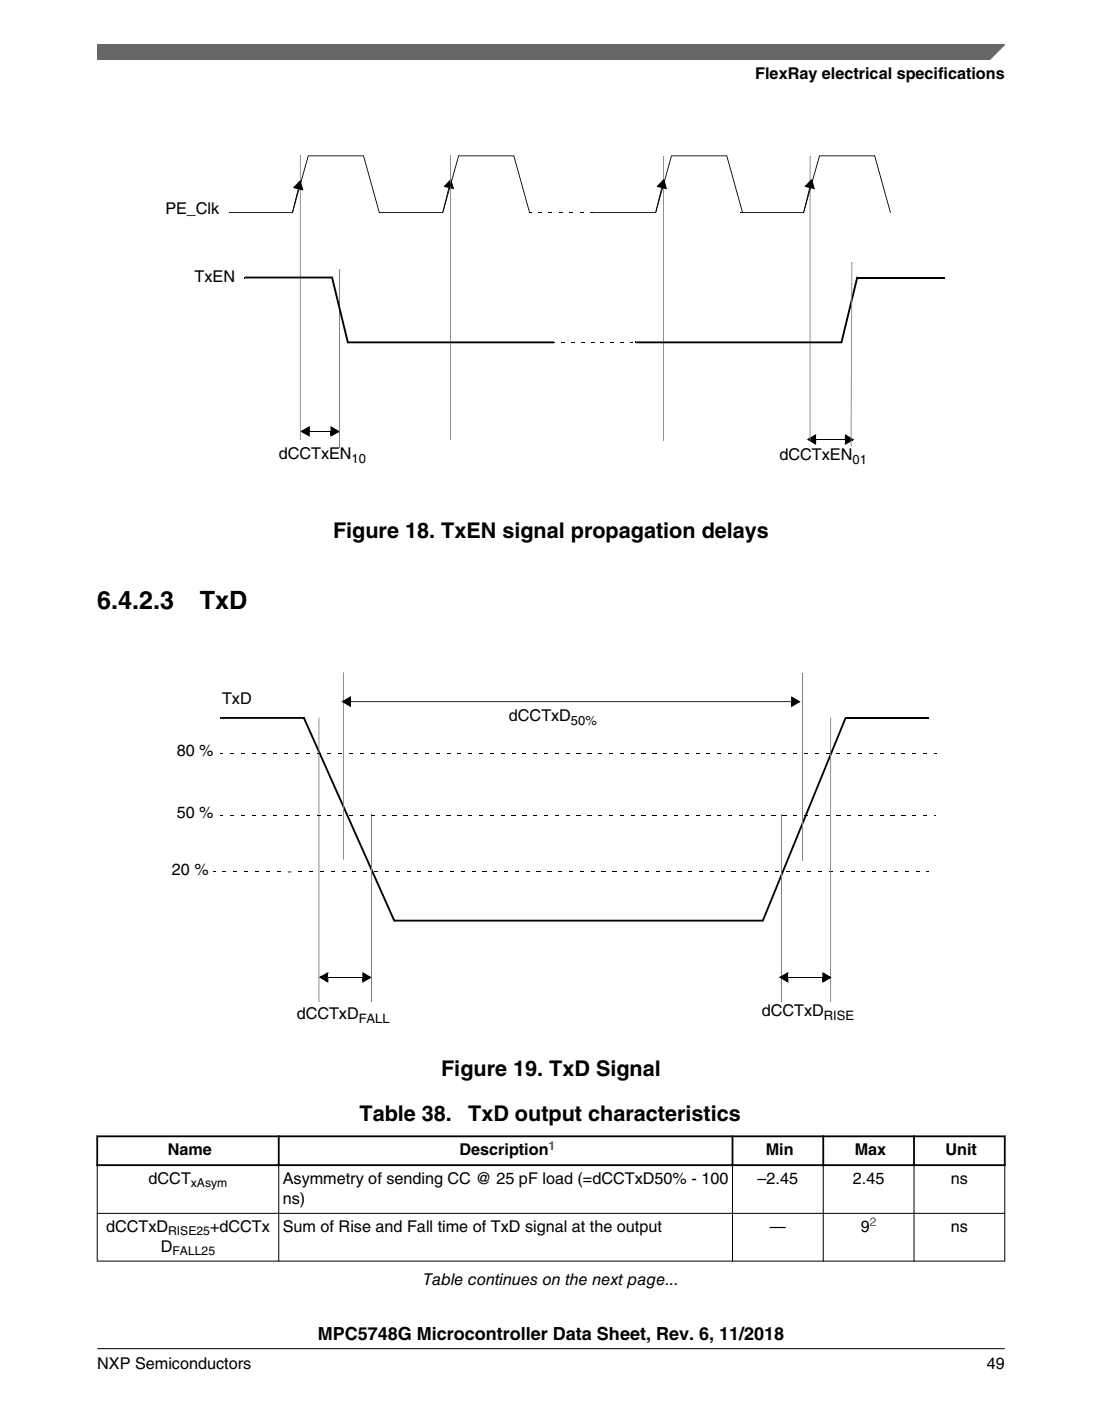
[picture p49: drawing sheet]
<svg xmlns="http://www.w3.org/2000/svg" width="216mm" height="274mm" viewBox="0 0 216 274" stroke-linecap="round" stroke-linejoin="round" font-family="sans-serif">
<defs><g id="words">
<g font-size="4.9">
<text x="19.1" y="119.3">6.4.2.3</text>
<text x="39.2" y="119.3">TxD</text>
</g>
<g font-size="4.2">
<text x="65.2" y="105.4">Figure 18. TxEN signal propagation delays</text>
<text x="86.4" y="210.7">Figure 19. TxD Signal</text>
<text x="70.4" y="219.4">Table 38.</text>
<text x="91.7" y="219.4">TxD output characteristics</text>
</g>
<text font-size="3.5" x="62.3" y="262.3">MPC5748G Microcontroller Data Sheet, Rev. 6, 11/2018</text>
<g font-size="3.2">
<text x="148" y="15.5">FlexRay electrical specifications</text>
<text x="32.4" y="41.8">PE_Clk</text>
<text x="38.1" y="55.2">TxEN</text>
<text x="54.6" y="89.8">dCCTxEN</text>
<text x="152.7" y="90.1">dCCTxEN</text>
<text x="43.5" y="137.9">TxD</text>
<text x="99.7" y="141.1">dCCTxD</text>
<text x="34.6" y="148.1">80 %</text>
<text x="34.6" y="160.1">50 %</text>
<text x="33.7" y="171.3">20 %</text>
<text x="58.1" y="199.5">dCCTxD</text>
<text x="149.2" y="198.9">dCCTxD</text>
<text x="32.9" y="226.2">Name</text>
<text x="90" y="226.2">Description</text>
<text x="150" y="226.2">Min</text>
<text x="167.4" y="226.2">Max</text>
<text x="185.2" y="226.2">Unit</text>
<text x="29.1" y="231.8">dCCT</text>
<text x="55.4" y="231.8">Asymmetry of sending CC @ 25 pF load (=dCCTxD50% - 100</text>
<text x="148.4" y="231.8">–2.45</text>
<text x="167.1" y="231.8">2.45</text>
<text x="186.3" y="231.8">ns</text>
<text x="55.4" y="235.7">ns)</text>
<text x="20.8" y="241.2">dCCTxD</text>
<text x="31.5" y="245.1">D</text>
<text x="41.2" y="241.2">+dCCTx</text>
<text x="55.4" y="241.2">Sum of Rise and Fall time of TxD signal at the output</text>
<text x="150.8" y="241.2">—</text>
<text x="168.6" y="241.2">9</text>
<text x="186.3" y="241.2">ns</text>
<text x="82.9" y="251.6">Table continues on the next page...</text>
<text x="19" y="268">NXP Semiconductors</text>
<text x="193.3" y="268">49</text>
</g>
<g font-size="2.5">
<text x="68.9" y="90.6">10</text>
<text x="167" y="90.9">01</text>
<text x="111.9" y="141.9">50%</text>
<text x="70.3" y="200.3">FALL</text>
<text x="161.4" y="199.7">RISE</text>
</g>
<g font-size="2.4" fill="#00f">
<text x="107.5" y="225.1">1</text>
<text x="170.4" y="240.1">2</text>
</g>
<g font-size="2.4">
<text x="37.4" y="232.5">xAsym</text>
<text x="32.9" y="241.8">RISE25</text>
<text x="33.8" y="245.7">FALL25</text>
</g>
</g></defs>
<path d="M60.3 83.7h.4v.8h-.4zM60.6 84.4l.1 .2zM58.8 84.5l1.9-1.1-.1 .5-1.3 .7-.2-.3 1.5 .8-.2 .3-.1-.9h.4v1zM64.7 84.5h.4v.7h-.4zM64.7 83.4l1.9 1.1-1.9 1 .1-.4 1.3-.8 .2 .4-1.5-.8 .2-.3 .1 .9h-.4z" fill="#000"/>
<path d="M59.2 84.5l1.3-.8v1.5zM64.9 83.7l1.3 .8-1.3 .7z" fill="#000"/>
<path d="M60.7 84.5h4.1" fill="none" stroke="#000" stroke-width=".2"/>
<g fill="#808080">
<path d="M58.8 30.4l.1 .1z"/>
<path d="M58.8 30.5h.1v55.7h-.1z"/>
</g>
<g fill="#000">
<path d="M58.4 36.9l.1 .2zM58.6 35.5l.3-.2 .6 2-.5-.2-.4-1.4 .3-.1-1 1.2-.3-.3 .9 .2-.1 .4-1-.3zM58.5 36.7l.7 .2-.1 .3-.7-.1zM87.9 36.7l.1 .1zM88.1 35.2l.3-.2 .6 2.1-.5-.2-.4-1.5 .4-.1-1.1 1.3-.3-.3 .9 .2-.1 .3-1-.3zM88 36.5l.7 .1-.1 .4-.7-.2zM57.2 41.6l.2 .1zM58.3 37l.2 .1-1.1 4.5h-.2zM86.7 41.4l.2 .1zM87.8 36.8h.2l-1.1 4.6h-.2zM159.5 85.3h.4v.8h-.4zM159.8 86l.1 .2z"/>
<path d="M158.1 86.1l1.8-1.1-.1 .5-1.3 .7-.2-.3 1.5 .7-.2 .4-.1-.9h.4v1zM165.5 85l1.9 1.1-1.9 1 .1-.4 1.3-.8 .2 .3-1.5-.7 .2-.3 .1 .9h-.4zM165.5 86.1h.4v.7h-.4z"/>
</g>
<path d="M58.8 35.6l.4 1.5-1.5-.4zM88.3 35.4l.4 1.4-1.5-.3zM158.4 86.1l1.3-.8v1.5zM165.7 85.3l1.3 .8-1.3 .7z" fill="#000"/>
<path d="M159.9 86.1h5.7" fill="none" stroke="#000" stroke-width=".2"/>
<g fill="#808080">
<path d="M88.2 30.4l.1 .1z"/>
<path d="M88.2 30.5h.1v55.7h-.1z"/>
<path d="M129.9 30.6l.2 .1z"/>
<path d="M129.9 30.7h.2v55.6h-.2z"/>
<path d="M158.6 30.6l.2 .1z"/>
<path d="M158.6 30.7h.2v55.6h-.2z"/>
<path d="M66.5 52.7h.2z"/>
</g>
<path d="M66.6 52.7v35" fill="none" stroke="#808080" stroke-width=".2"/>
<g fill="#000">
<path d="M71.1 30.5h.2l3.1 11.1h-.2zM100.6 30.5h.2l3 11.1h-.1zM129.6 36.7l.1 .1zM129.9 35.2l.2-.2 .6 2.1-.5-.2-.4-1.5 .4-.1-1.1 1.3-.3-.3 .9 .2-.1 .3-1-.3zM129.7 36.5l.8 .1-.1 .4-.8-.2zM142.3 30.5h.2l3.1 11.1h-.2zM158.6 36.7l.1 .1zM158.8 35.2l.3-.2 .6 2.1-.5-.2-.4-1.5 .4-.1-1.1 1.3-.3-.3 .9 .2-.1 .3-1-.3zM158.7 36.5l.7 .1-.1 .4-.7-.2zM171.3 30.5h.2l3 11.1h-.1zM44.9 41.5v.2zM44.9 41.5h12.4l.1 .1h-.2l3.1-11.2 .2 .1-3.1 11.2h-12.5z"/>
<path d="M47.9 54.2h.1v.3h-.1zM64.9 54.4l.3-.1 3.1 12.7-.2 .2-.1-.1zM74.3 41.5l.1 .2zM74.4 41.5h12.3l.1 .1h-.1l3.1-11.2 .1 .1-3.1 11.2h-12.4zM74.2 41.6l.2 .1zM103.7 41.6l.2 .1zM116 41.5l.1 .2zM116.1 41.5h12.4v.1h-.1l3.1-11.2 .1 .1-3.1 11.2h-12.4zM128.4 41.4l.2 .1zM129.5 36.8h.2l-1.1 4.6h-.2zM145 41.5l.1 .2zM145.1 41.5h12.3l.1 .1h-.1l3.1-11.2 .1 .1-3.1 11.2h-12.4z"/>
<path d="M145.4 41.6l.2 .1zM157.4 41.4l.2 .1zM158.5 36.8h.2l-1.1 4.6h-.2zM174.4 41.6l.2 .1zM68.1 66.9h40.4v.3h-40.4zM124.5 66.9h.1v.3h-.1zM167.8 54.2l.3 .2-3.1 12.7-.3-.1z"/>
</g>
<path d="M60.4 30.5h10.9M89.9 30.5h10.9M131.6 30.5h10.9M160.5 30.5h11" fill="none" stroke="#000" stroke-width=".2"/>
<path d="M48 54.3h17.2M167.9 54.3h17.2M124.6 67h40.4" fill="none" stroke="#000" stroke-width=".36"/>
<path d="M130 35.4l.4 1.4-1.5-.3zM159 35.4l.4 1.4-1.5-.3z" fill="#000"/>
<g fill="#808080">
<path d="M166.8 51.3l.2 .1z"/>
<path d="M166.6 87.2l.2 .1z"/>
</g>
<path d="M166.8 51.4v35.8" fill="none" stroke="#808080" stroke-width=".34"/>
<g fill="#000">
<path d="M103.6 41.5h.5v.2h-.5zM105.4 41.5h.7v.2h-.7zM107.5 41.5h.7v.2h-.7zM109.6 41.5h.6v.2h-.6zM111.6 41.5h.7v.2h-.7zM113.7 41.5h.7v.2h-.7zM115.7 41.5h.5v.2h-.5zM108.3 66.9h.4v.2h-.4zM110 66.9h.6v.2h-.6zM111.9 66.9h.7v.2h-.7zM113.8 66.9h.7v.2h-.7zM115.8 66.9h.6v.2h-.6z"/>
<path d="M117.7 66.9h.6v.2h-.6zM119.6 66.9h.7v.2h-.7zM121.5 66.9h.7v.2h-.7zM123.5 66.9h.4v.2h-.4z"/>
</g>
<path d="M26.7 124.7h162.5v79.4h-162.5z" fill="#fff"/>
<path d="M43.2 140.4h.1v.4h-.1zM43.3 140.4h16.4l17.7 39.8-.2 .2v-.3h72.3l.1 .3h-72.5l-17.7-39.8 .3-.1-.2 .3h-16.2zM165.5 140.4l.3 .2-16.2 39.7-.3-.1z" fill="#000"/>
<path d="M165.7 140.6h16.4" fill="none" stroke="#000" stroke-width=".36"/>
<path d="M62.4 140.5h.2v55.7h-.2z" fill="#808080"/>
<path d="M72.8 159.5v36.7" fill="none" stroke="#808080" stroke-width=".2"/>
<g fill="#000">
<path d="M43.2 147.5h.5v.2h-.5zM45.1 147.5h.7v.2h-.7zM47.2 147.5h.7v.2h-.7zM49.3 147.5h.7v.2h-.7zM51.5 147.5h.7v.2h-.7zM53.6 147.5h.7v.2h-.7zM55.7 147.5h.7v.2h-.7zM57.8 147.5h.7v.2h-.7zM59.9 147.5h.7v.2h-.7zM62.1 147.5h.7v.2h-.7zM64.2 147.5h.7v.2h-.7zM66.3 147.5h.7v.2h-.7z"/>
<path d="M68.4 147.5h.7v.2h-.7zM70.6 147.5h.7v.2h-.7zM72.7 147.5h.7v.2h-.7zM74.8 147.5h.7v.2h-.7zM76.9 147.5h.7v.2h-.7zM79.1 147.5h.7v.2h-.7zM81.2 147.5h.7v.2h-.7zM83.3 147.5h.7v.2h-.7zM85.4 147.5h.7v.2h-.7zM87.5 147.5h.7v.2h-.7zM89.7 147.5h.7v.2h-.7zM91.8 147.5h.7v.2h-.7z"/>
<path d="M93.9 147.5h.7v.2h-.7zM96 147.5h.7v.2h-.7zM98.1 147.5h.7v.2h-.7zM100.3 147.5h.7v.2h-.7zM102.4 147.5h.7v.2h-.7zM104.5 147.5h.7v.2h-.7zM106.6 147.5h.7v.2h-.7zM108.8 147.5h.7v.2h-.7zM110.9 147.5l.1 .2zM111 147.5h.6v.2h-.6zM113 147.5l.1 .2zM113.1 147.5h.6v.2h-.6z"/>
<path d="M115.1 147.5l.1 .2zM115.2 147.5h.6v.2h-.6zM117.2 147.5l.1 .2zM117.3 147.5h.6v.2h-.6zM119.4 147.5v.2zM119.4 147.5h.7v.2h-.7zM121.5 147.5l.1 .2zM121.6 147.5h.6v.2h-.6zM123.6 147.5l.1 .2zM123.7 147.5h.6v.2h-.6zM125.7 147.5l.1 .2zM125.8 147.5h.6v.2h-.6z"/>
<path d="M127.8 147.5l.1 .2zM127.9 147.5h.6v.2h-.6zM130 147.5v.2zM130 147.5h.7v.2h-.7zM132.1 147.5l.1 .2zM132.2 147.5h.6v.2h-.6zM134.2 147.5l.1 .2zM134.3 147.5h.6v.2h-.6zM136.3 147.5l.1 .2zM136.4 147.5h.6v.2h-.6zM138.5 147.5h.6v.2h-.6zM140.6 147.5h.7v.2h-.7z"/>
<path d="M142.7 147.5h.7v.2h-.7zM144.8 147.5h.7v.2h-.7zM146.9 147.5h.7v.2h-.7zM149.1 147.5h.7v.2h-.7zM151.2 147.5h.7v.2h-.7zM153.3 147.5h.7v.2h-.7zM155.4 147.5h.7v.2h-.7zM157.5 147.5h.7v.2h-.7zM159.7 147.5h.7v.2h-.7zM161.8 147.5h.7v.2h-.7zM163.9 147.5h.7v.2h-.7zM166 147.5h.7v.2h-.7z"/>
<path d="M168.1 147.5h.7v.2h-.7zM170.3 147.5h.7v.2h-.7zM172.4 147.5h.7v.2h-.7zM174.5 147.5h.7v.2h-.7zM176.6 147.5h.7v.2h-.7zM178.8 147.5h.7v.2h-.7zM180.9 147.5h.7v.2h-.7zM183 147.5h.5v.2h-.5zM41.8 170.6h.4v.2h-.4zM43.6 170.6h.7v.2h-.7zM45.7 170.6h.7v.2h-.7zM47.9 170.6h.7v.2h-.7z"/>
<path d="M50 170.6h.7v.2h-.7zM52.1 170.6h.7v.2h-.7zM54.2 170.6h.7v.2h-.7zM56.4 170.6h.7v.2h-.7zM58.5 170.6h.7v.2h-.7zM60.6 170.6h.7v.2h-.7zM62.7 170.6h.7v.2h-.7zM64.8 170.6h.8v.2h-.8zM67 170.6h.7v.2h-.7zM69.1 170.6h.7v.2h-.7zM71.2 170.6h.7v.2h-.7zM73.3 170.6h.7v.2h-.7z"/>
<path d="M75.5 170.6h.7v.2h-.7zM77.6 170.6h.7v.2h-.7zM79.7 170.6h.7v.2h-.7zM81.8 170.6h.7v.2h-.7zM83.9 170.6h.7v.2h-.7zM86.1 170.6h.7v.2h-.7zM88.2 170.6h.7v.2h-.7zM90.3 170.6h.7v.2h-.7zM92.4 170.6h.7v.2h-.7zM94.6 170.6v.2zM94.6 170.6h.7v.2h-.7zM96.7 170.6l.1 .2z"/>
<path d="M96.8 170.6h.6v.2h-.6zM98.8 170.6l.1 .2zM98.9 170.6h.6v.2h-.6zM100.9 170.6l.1 .2zM101 170.6h.6v.2h-.6zM103 170.6l.1 .2zM103.1 170.6h.6v.2h-.6zM105.2 170.6v.2zM105.2 170.6h.7v.2h-.7zM107.3 170.6l.1 .2zM107.4 170.6h.6v.2h-.6zM109.4 170.6l.1 .2z"/>
<path d="M109.5 170.6h.6v.2h-.6zM111.5 170.6l.1 .2zM111.6 170.6h.6v.2h-.6zM113.6 170.6l.1 .2zM113.7 170.6h.6v.2h-.6zM115.8 170.6v.2zM115.8 170.6h.7v.2h-.7zM117.9 170.6l.1 .2zM118 170.6h.6v.2h-.6zM120 170.6l.1 .2zM120.1 170.6h.6v.2h-.6zM122.1 170.6l.1 .2z"/>
<path d="M122.2 170.6h.6v.2h-.6zM124.2 170.6l.1 .2zM124.3 170.6h.6v.2h-.6zM126.4 170.6v.2zM126.4 170.6h.7v.2h-.7zM128.5 170.6l.1 .2zM128.6 170.6h.6v.2h-.6zM130.6 170.6l.1 .2zM130.7 170.6h.6v.2h-.6zM132.7 170.6l.1 .2zM132.8 170.6h.6v.2h-.6zM134.9 170.6v.2z"/>
<path d="M134.9 170.6h.7v.2h-.7zM137 170.6l.1 .2zM137.1 170.6h.6v.2h-.6zM139.1 170.6l.1 .2zM139.2 170.6h.6v.2h-.6zM141.2 170.6l.1 .2zM141.3 170.6h.6v.2h-.6zM143.3 170.6l.1 .2zM143.4 170.6h.6v.2h-.6zM145.5 170.6h.7v.2h-.7zM147.6 170.6h.7v.2h-.7zM149.7 170.6h.7v.2h-.7z"/>
<path d="M151.8 170.6h.7v.2h-.7zM153.9 170.6h.7v.2h-.7zM156.1 170.6h.7v.2h-.7zM158.2 170.6h.7v.2h-.7zM160.3 170.6h.7v.2h-.7zM162.4 170.6h.7v.2h-.7zM164.5 170.6h.7v.2h-.7zM166.7 170.6h.7v.2h-.7zM168.8 170.6h.7v.2h-.7zM170.9 170.6h.7v.2h-.7zM173 170.6h.7v.2h-.7zM175.2 170.6h.7v.2h-.7z"/>
<path d="M177.3 170.6h.7v.2h-.7zM179.4 170.6h.7v.2h-.7zM181.5 170.6h.5v.2h-.5zM64 190.6h.3v.8h-.3zM62.5 191.4l1.8-1.1-.1 .5-1.3 .7-.1-.3 1.4 .8-.1 .3-.1-.9h.3v1zM71 190.3l1.8 1.1-1.8 1.1 .1-.5 1.3-.8 .2 .3-1.5-.7 .1-.3 .2 .9h-.4zM71 191.4h.4v.7h-.4z"/>
</g>
<path d="M62.8 191.4l1.4-.8v1.5zM71.2 190.6l1.3 .8-1.3 .7z" fill="#000"/>
<path d="M64.2 191.4h6.9" fill="none" stroke="#000" stroke-width=".2"/>
<path d="M162.6 140.5h.2v55.7h-.2z" fill="#808080"/>
<path d="M153.1 159.5v36.7" fill="none" stroke="#808080" stroke-width=".2"/>
<path d="M154.1 190.6h.4v.8h-.4zM152.6 191.4l1.9-1.1-.1 .5-1.3 .7-.2-.3 1.5 .8-.2 .3-.1-.9h.4v1zM161.1 190.3l1.8 1.1-1.8 1.1 .1-.5 1.3-.8 .2 .3-1.5-.7 .2-.3 .1 .9h-.4zM161.1 191.4h.4v.7h-.4z" fill="#000"/>
<path d="M153 191.4l1.3-.8v1.5zM161.3 190.6l1.3 .8-1.3 .7z" fill="#000"/>
<path d="M154.4 191.4h6.8" fill="none" stroke="#000" stroke-width=".2"/>
<path d="M67.2 131.7h.2v36.6h-.2z" fill="#808080"/>
<path d="M157.2 131.8v36.7" fill="none" stroke="#808080" stroke-width=".2"/>
<g fill="#000">
<path d="M68.4 136.6h.3v.8h-.3zM68.7 137.3h86.4v.2h-86.4zM66.9 137.4l1.8-1.1v.5l-1.3 .7-.2-.3 1.5 .8-.2 .3-.1-.9h.3v1.1zM155 137.4h.4v.8h-.4zM155 136.3l1.9 1.1-1.9 1.1 .1-.5 1.3-.8 .2 .4-1.5-.8 .2-.3 .1 .9h-.4zM43.2 159.5h.5v.2h-.5zM45.1 159.5h.7v.2h-.7zM47.2 159.5h.7v.2h-.7zM49.3 159.5h.7v.2h-.7zM51.5 159.5h.7v.2h-.7zM53.6 159.5h.7v.2h-.7zM55.7 159.5h.7v.2h-.7z"/>
<path d="M57.8 159.5h.7v.2h-.7zM59.9 159.5h.7v.2h-.7zM62.1 159.5h.7v.2h-.7zM64.2 159.5h.7v.2h-.7zM66.3 159.5h.7v.2h-.7zM68.4 159.5h.7v.2h-.7zM70.6 159.5l.1 .2zM70.7 159.5h.6v.2h-.6zM72.7 159.5l.1 .2zM72.8 159.5h.6v.2h-.6zM74.8 159.5l.1 .2zM74.9 159.5h.6v.2h-.6z"/>
<path d="M76.9 159.5l.1 .2zM77 159.5h.6v.2h-.6zM79.1 159.5v.2zM79.1 159.5h.7v.2h-.7zM81.2 159.5l.1 .2zM81.3 159.5h.6v.2h-.6zM83.3 159.5l.1 .2zM83.4 159.5h.6v.2h-.6zM85.4 159.5l.1 .2zM85.5 159.5h.6v.2h-.6zM87.5 159.5l.1 .2zM87.6 159.5h.6v.2h-.6z"/>
<path d="M89.7 159.5v.2zM89.7 159.5h.7v.2h-.7zM91.8 159.5l.1 .2zM91.9 159.5h.6v.2h-.6zM93.9 159.5l.1 .2zM94 159.5h.6v.2h-.6zM96 159.5l.1 .2zM96.1 159.5h.6v.2h-.6zM98.1 159.5l.1 .2zM98.2 159.5h.6v.2h-.6zM100.3 159.5l.1 .2zM100.4 159.5h.6v.2h-.6z"/>
<path d="M102.4 159.5l.1 .2zM102.5 159.5h.6v.2h-.6zM104.5 159.5l.1 .2zM104.6 159.5h.6v.2h-.6zM106.6 159.5l.1 .2zM106.7 159.5h.6v.2h-.6zM108.8 159.5v.2zM108.8 159.5h.7v.2h-.7zM110.9 159.5l.1 .2zM111 159.5h.6v.2h-.6zM113 159.5l.1 .2zM113.1 159.5h.6v.2h-.6z"/>
<path d="M115.1 159.5l.1 .2zM115.2 159.5h.6v.2h-.6zM117.2 159.5l.1 .2zM117.3 159.5h.6v.2h-.6zM119.4 159.5v.2zM119.4 159.5h.7v.2h-.7zM121.5 159.5l.1 .2zM121.6 159.5h.6v.2h-.6zM123.6 159.5l.1 .2zM123.7 159.5h.6v.2h-.6zM125.7 159.5l.1 .2zM125.8 159.5h.6v.2h-.6z"/>
<path d="M127.8 159.5l.1 .2zM127.9 159.5h.6v.2h-.6zM130 159.5v.2zM130 159.5h.7v.2h-.7zM132.1 159.5l.1 .2zM132.2 159.5h.6v.2h-.6zM134.2 159.5l.1 .2zM134.3 159.5h.6v.2h-.6zM136.3 159.5l.1 .2zM136.4 159.5h.6v.2h-.6zM138.5 159.5v.2zM138.5 159.5h.6v.2h-.6z"/>
<path d="M140.6 159.5l.1 .2zM140.7 159.5h.6v.2h-.6zM142.7 159.5l.1 .2zM142.8 159.5h.6v.2h-.6zM144.8 159.5l.1 .2zM144.9 159.5h.6v.2h-.6zM146.9 159.5l.1 .2zM147 159.5h.6v.2h-.6zM149.1 159.5v.2zM149.1 159.5h.7v.2h-.7zM151.2 159.5l.1 .2zM151.3 159.5h.6v.2h-.6z"/>
<path d="M153.3 159.5l.1 .2zM153.4 159.5h.6v.2h-.6zM155.4 159.5l.1 .2zM155.5 159.5h.6v.2h-.6zM157.5 159.5l.1 .2zM157.6 159.5h.6v.2h-.6zM159.7 159.5v.2zM159.7 159.5h.7v.2h-.7zM161.8 159.5l.1 .2zM161.9 159.5h.6v.2h-.6zM163.9 159.5l.1 .2zM164 159.5h.6v.2h-.6z"/>
<path d="M166 159.5l.1 .2zM166.1 159.5h.6v.2h-.6zM168.1 159.5l.1 .2zM168.2 159.5h.6v.2h-.6zM170.3 159.5l.1 .2zM170.4 159.5h.6v.2h-.6zM172.4 159.5l.1 .2zM172.5 159.5h.6v.2h-.6zM174.5 159.5l.1 .2zM174.6 159.5h.6v.2h-.6zM176.6 159.5l.1 .2zM176.7 159.5h.6v.2h-.6z"/>
<path d="M178.8 159.5l.1 .2zM178.9 159.5h.6v.2h-.6zM180.9 159.5l.1 .2zM181 159.5h.6v.2h-.6zM183 159.5l.1 .2zM183.1 159.5h.4v.2h-.4z"/>
</g>
<path d="M67.3 137.4l1.3-.8v1.6zM155.2 136.6l1.3 .8-1.3 .8z" fill="#000"/>
<g fill="#fff">
<path d="M19.1 215.8h177.8v36.9h-177.8z" fill-rule="evenodd"/>
<path d="M19.2 222.7h35.2v5.3h-35.2z" fill-rule="evenodd"/>
<path d="M54.8 222.7h88.5v5.3h-88.5z" fill-rule="evenodd"/>
<path d="M143.7 222.7h17.4v5.3h-17.4z" fill-rule="evenodd"/>
<path d="M161.5 222.7h17.4v5.3h-17.4z" fill-rule="evenodd"/>
<path d="M179.2 222.7h17.5v5.3h-17.5z" fill-rule="evenodd"/>
<path d="M19.1 228.3h35.4v9.2h-35.4z" fill-rule="evenodd"/>
<path d="M54.7 228.3h88.7v9.2h-88.7z" fill-rule="evenodd"/>
<path d="M143.6 228.3h17.6v9.2h-17.6z" fill-rule="evenodd"/>
<path d="M161.4 228.3h17.6v9.2h-17.6z" fill-rule="evenodd"/>
<path d="M179.2 228.3h17.6v9.2h-17.6z" fill-rule="evenodd"/>
<path d="M19.1 237.7h35.4v9.1h-35.4z" fill-rule="evenodd"/>
<path d="M54.7 237.7h88.7v9.1h-88.7z" fill-rule="evenodd"/>
<path d="M143.6 237.7h17.6v9.1h-17.6z" fill-rule="evenodd"/>
<path d="M161.4 237.7h17.6v9.1h-17.6z" fill-rule="evenodd"/>
<path d="M179.2 237.7h17.6v9.1h-17.6z" fill-rule="evenodd"/>
</g>
<path d="M18.9 222.5h178.1M18.9 228.1h178.1M19 222.3v6M54.6 222.3v6M143.5 222.3v6M161.3 222.3v6M179.1 222.3v6M196.8 222.3v6" fill="none" stroke="#000" stroke-width=".35"/>
<path d="M19 237.6h177.9M19 228.3v18.7M54.6 227.9v19.1M143.5 227.9v19.1M161.3 227.9v19.1M179.1 227.9v19.1M196.8 228.3v18.7M19 246.9h177.9" fill="none" stroke="#000" stroke-width=".2"/>
<path d="M19 8.7h177.8l-5.6 3h-172.2z" fill="#666"/>
<path d="M19 11.7v-3h177.8l-3 3" fill="none" stroke="#666" stroke-width=".28"/>
<path d="M19 264.1h177.8" fill="none" stroke="#000" stroke-width=".2"/>
<use href="#words"/>
</svg>
